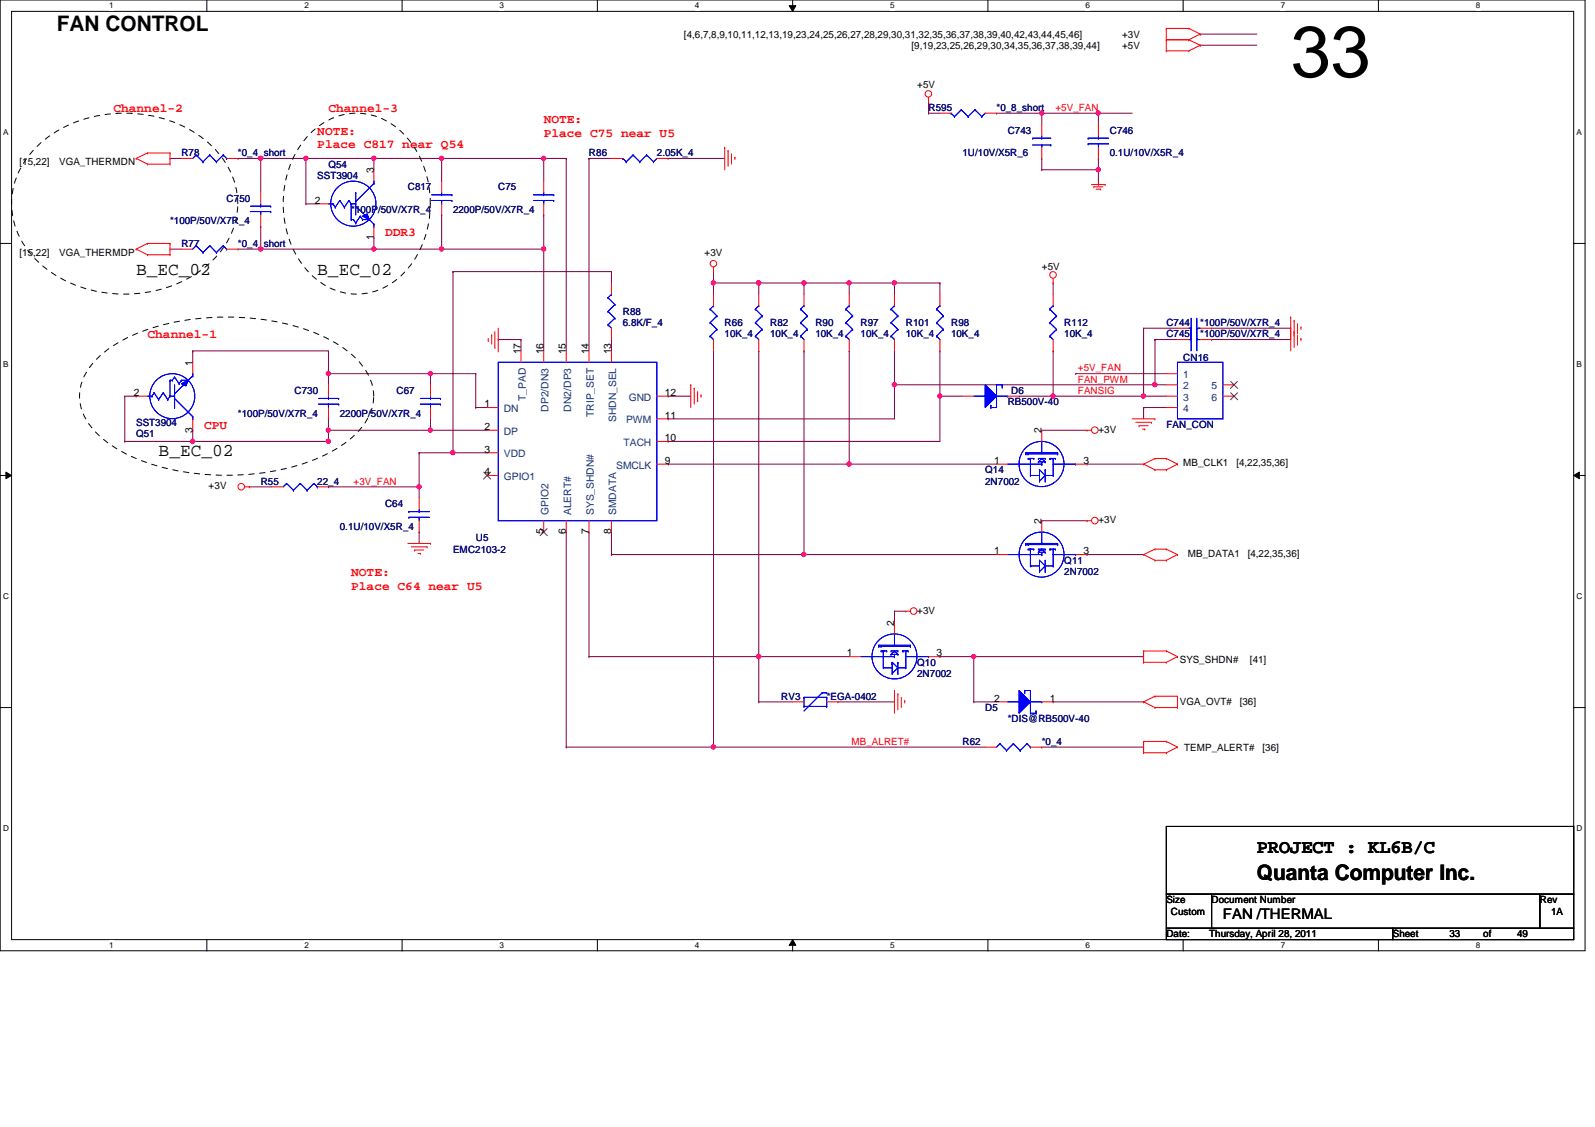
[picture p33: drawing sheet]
<svg xmlns="http://www.w3.org/2000/svg" width="297mm" height="210mm" viewBox="0 0 297 210" stroke-linecap="round" stroke-linejoin="round" font-family="sans-serif">
<defs><g id="words">
<text font-size="13.5" x="240.4" y="14.3">33</text>
<g font-size="4">
<text x="10.6" y="5.8">FAN CONTROL</text>
<text x="234.1" y="163.9">Quanta Computer Inc.</text>
</g>
<text font-size="3.6" x="234.1" y="158.9">PROJECT : KL6B/C</text>
<g font-size="3.3">
<text x="25.4" y="51.2">B_EC_02</text>
<text x="59.1" y="51.2">B_EC_02</text>
<text x="29.5" y="84.9">B_EC_02</text>
</g>
<text font-size="2.7" x="227.8" y="171.1">FAN /THERMAL</text>
<g font-size="2.3" fill="#f00">
<text x="21.1" y="20.8">Channel-2</text>
<text x="61.2" y="20.8">Channel-3</text>
<text x="101.3" y="22.9">NOTE:</text>
<text x="59.1" y="25.1">NOTE:</text>
<text x="59.1" y="27.6">Place C817 near Q54</text>
<text x="101.3" y="25.5">Place C75 near U5</text>
<text x="71.7" y="44">DDR3</text>
<text x="27.5" y="63">Channel-1</text>
<text x="38" y="79.9">CPU</text>
<text x="65.4" y="107.3">NOTE:</text>
<text x="65.4" y="109.8">Place C64 near U5</text>
</g>
<g font-size="1.9">
<text x="127.4" y="7">[4,6,7,8,9,10,11,12,13,19,23,24,25,26,27,28,29,30,31,32,35,36,37,38,39,40,42,43,44,45,46]</text>
<text x="169.8" y="9.1">[9,19,23,25,26,29,30,34,35,36,37,38,39,44]</text>
<text x="209" y="7">+3V</text>
<text x="209" y="9.1">+5V</text>
<text x="170.8" y="16.5">+5V</text>
<text x="3.6" y="30.8">[15,22]</text>
<text x="11" y="30.8">VGA_THERMDN</text>
<text x="69.6" y="32.3" transform="rotate(-90 69.6 32.3)">3</text>
<text x="58.6" y="37.9">2</text>
<text x="3.6" y="47.7">[15,22]</text>
<text x="11" y="47.7">VGA_THERMDP</text>
<text x="69.6" y="44.7" transform="rotate(-90 69.6 44.7)">1</text>
<text x="131.2" y="47.7">+3V</text>
<text x="194" y="50.2">+5V</text>
<text x="97" y="66" transform="rotate(-90 97 66)">17</text>
<text x="101.2" y="66" transform="rotate(-90 101.2 66)">16</text>
<text x="105.4" y="66" transform="rotate(-90 105.4 66)">15</text>
<text x="109.6" y="66" transform="rotate(-90 109.6 66)">14</text>
<text x="113.8" y="66" transform="rotate(-90 113.8 66)">13</text>
<text x="35.9" y="68.1" transform="rotate(-90 35.9 68.1)">1</text>
<text x="24.9" y="73.7">2</text>
<text x="90.3" y="75.9">1</text>
<text x="123.8" y="78">11</text>
<text x="123.8" y="73.7">12</text>
<text x="35.9" y="80.6" transform="rotate(-90 35.9 80.6)">3</text>
<text x="90.3" y="80.1">2</text>
<text x="123.8" y="82.2">10</text>
<text x="194" y="80.7" transform="rotate(-90 194 80.7)">2</text>
<text x="204.6" y="80.6">+3V</text>
<text x="90.3" y="84.3">3</text>
<text x="90.3" y="88.5">4</text>
<text x="123.8" y="86.4">9</text>
<text x="185.1" y="86.4">1</text>
<text x="201.8" y="86.4">3</text>
<text x="220.3" y="86.9">MB_CLK1</text>
<text x="230.2" y="86.9">[4,22,35,36]</text>
<text x="38.9" y="91.1">+3V</text>
<text x="101.2" y="99.5" transform="rotate(-90 101.2 99.5)">5</text>
<text x="105.4" y="99.5" transform="rotate(-90 105.4 99.5)">6</text>
<text x="109.6" y="99.5" transform="rotate(-90 109.6 99.5)">7</text>
<text x="113.8" y="99.5" transform="rotate(-90 113.8 99.5)">8</text>
<text x="194" y="97.6" transform="rotate(-90 194 97.6)">2</text>
<text x="204.6" y="97.4">+3V</text>
<text x="185.1" y="103.3">1</text>
<text x="201.8" y="103.3">3</text>
<text x="221.2" y="103.8">MB_DATA1</text>
<text x="232.4" y="103.8">[4,22,35,36]</text>
<text x="166.5" y="116.6" transform="rotate(-90 166.5 116.6)">2</text>
<text x="170.8" y="114.3">+3V</text>
<text x="157.7" y="122.3">1</text>
<text x="174.4" y="122.3">3</text>
<text x="219.7" y="123.6">SYS_SHDN#</text>
<text x="232.8" y="123.6">[41]</text>
<text x="185.1" y="130.7">2</text>
<text x="195.5" y="130.7">1</text>
<text x="219.7" y="131.4">VGA_OVT#</text>
<text x="230.9" y="131.4">[36]</text>
<text x="220.6" y="139.8">TEMP_ALERT#</text>
<text x="235.1" y="139.8">[36]</text>
<text x="217.2" y="168.2">Size</text>
<text x="218.1" y="170.3">Custom</text>
<text x="225.6" y="168.2">Document Number</text>
<text x="286.8" y="168.2">Rev</text>
<text x="288.9" y="170.3">1A</text>
<text x="217.2" y="174.6">Date:</text>
<text x="225.2" y="174.6">Thursday, April 28, 2011</text>
<text x="259.4" y="174.6">Sheet</text>
<text x="269.9" y="174.6">33</text>
<text x="276.2" y="174.6">of</text>
<text x="282.5" y="174.6">49</text>
</g>
<g font-size="1.9" fill="#000080">
<text x="172.9" y="20.7">R595</text>
<text x="185.6" y="20.7">*0_8_short</text>
<text x="33.8" y="29.1">R78</text>
<text x="44.3" y="29.1">*0_4_short</text>
<text x="109.7" y="29.1">R86</text>
<text x="122.3" y="29.1">2.05K_4</text>
<text x="179.2" y="29.1">1U/10V/X5R_6</text>
<text x="187.7" y="24.9">C743</text>
<text x="206.7" y="24.9">C746</text>
<text x="206.7" y="29.1">0.1U/10V/X5R_4</text>
<text x="59.1" y="33.3">SST3904</text>
<text x="61.2" y="31.2">Q54</text>
<text x="75.9" y="35.4">C817</text>
<text x="92.8" y="35.4">C75</text>
<text x="31.7" y="41.7">*100P/50V/X7R_4</text>
<text x="42.2" y="37.5">C750</text>
<text x="65.4" y="39.7">*100P/50V/X7R_4</text>
<text x="84.4" y="39.7">2200P/50V/X7R_4</text>
<text x="33.8" y="46">R77</text>
<text x="44.3" y="46">*0_4_short</text>
<text x="116" y="58.6">R88</text>
<text x="116" y="60.7">6.8K/F_4</text>
<text x="135" y="60.7">R66</text>
<text x="135" y="62.8">10K_4</text>
<text x="143.4" y="60.7">R82</text>
<text x="143.4" y="62.8">10K_4</text>
<text x="151.8" y="60.7">R90</text>
<text x="151.8" y="62.8">10K_4</text>
<text x="160.3" y="60.7">R97</text>
<text x="160.3" y="62.8">10K_4</text>
<text x="168.7" y="60.7">R101</text>
<text x="168.7" y="62.8">10K_4</text>
<text x="177.1" y="60.7">R98</text>
<text x="177.1" y="62.8">10K_4</text>
<text x="198.2" y="60.7">R112</text>
<text x="198.2" y="62.8">10K_4</text>
<text x="217.2" y="62.8">C745</text>
<text x="217.2" y="60.7">C744</text>
<text x="223.5" y="62.8">*100P/50V/X7R_4</text>
<text x="223.5" y="60.7">*100P/50V/X7R_4</text>
<text x="220.3" y="67.3">CN16</text>
<text x="44.3" y="77.6">*100P/50V/X7R_4</text>
<text x="54.9" y="73.4">C730</text>
<text x="63.3" y="77.6">2200P/50V/X7R_4</text>
<text x="73.8" y="73.4">C67</text>
<text x="187.7" y="75.5">RB500V-40</text>
<text x="188.3" y="73.4">D6</text>
<text x="25.4" y="81.4">Q51</text>
<text x="25.4" y="79.3">SST3904</text>
<text x="217.2" y="79.7">FAN_CON</text>
<text x="183.5" y="88.1">Q14</text>
<text x="48.6" y="90.3">R55</text>
<text x="59.1" y="90.3">22_4</text>
<text x="71.7" y="94.4">C64</text>
<text x="183.5" y="90.3">2N7002</text>
<text x="63.3" y="98.7">0.1U/10V/X5R_4</text>
<text x="88.6" y="100.8">U5</text>
<text x="84.4" y="102.9">EMC2103-2</text>
<text x="198.2" y="105">Q11</text>
<text x="198.2" y="107.1">2N7002</text>
<text x="170.8" y="124">Q10</text>
<text x="145.5" y="130.3">RV3</text>
<text x="154" y="130.3">*EGA-0402</text>
<text x="170.8" y="126.1">2N7002</text>
<text x="183.5" y="132.4">D5</text>
<text x="187.7" y="134.5">*DIS@RB500V-40</text>
<text x="179.2" y="138.7">R62</text>
<text x="194" y="138.7">*0_4</text>
</g>
<g font-size="1.9" fill="#f00">
<text x="196.6" y="20.7">+5V_FAN</text>
<text x="200.7" y="69.2">+5V_FAN</text>
<text x="200.7" y="71.2">FAN_PWM</text>
<text x="200.7" y="73.4">FANSIG</text>
<text x="65.8" y="90.3">+3V_FAN</text>
<text x="158.6" y="138.7">MB_ALRET#</text>
</g>
<g font-size="1.9" fill="#004080">
<text x="220.3" y="70.4">1</text>
<text x="93.8" y="76.8">DN</text>
<text x="97.9" y="74.7" transform="rotate(-90 97.9 74.7)">T_PAD</text>
<text x="102.1" y="76.7" transform="rotate(-90 102.1 76.7)">DP2/DN3</text>
<text x="106.3" y="76.7" transform="rotate(-90 106.3 76.7)">DN2/DP3</text>
<text x="110.6" y="77.7" transform="rotate(-90 110.6 77.7)">TRIP_SET</text>
<text x="117.1" y="74.6">GND</text>
<text x="220.3" y="72.5">2</text>
<text x="220.3" y="74.6">3</text>
<text x="220.3" y="76.8">4</text>
<text x="225.6" y="72.5">5</text>
<text x="225.6" y="74.6">6</text>
<text x="93.8" y="81">DP</text>
<text x="114.8" y="78.7" transform="rotate(-90 114.8 78.7)">SHDN_SEL</text>
<text x="116.1" y="83.1">TACH</text>
<text x="116.6" y="78.9">PWM</text>
<text x="93.8" y="85.2">VDD</text>
<text x="93.8" y="89.4">GPIO1</text>
<text x="114.8" y="87.3">SMCLK</text>
<text x="102.1" y="95.9" transform="rotate(-90 102.1 95.9)">GPIO2</text>
<text x="106.3" y="95.9" transform="rotate(-90 106.3 95.9)">ALERT#</text>
<text x="110.6" y="95.9" transform="rotate(-90 110.6 95.9)">SYS_SHDN#</text>
<text x="114.8" y="95.9" transform="rotate(-90 114.8 95.9)">SMDATA</text>
</g>
<g font-size="1.5">
<text x="20.3" y="1.6">1</text>
<text x="56.7" y="1.6">2</text>
<text x="93" y="1.6">3</text>
<text x="129.4" y="1.6">4</text>
<text x="165.8" y="1.6">5</text>
<text x="202.1" y="1.6">6</text>
<text x="238.5" y="1.6">7</text>
<text x="274.9" y="1.6">8</text>
<text x=".6" y="25.1">A</text>
<text x="293.6" y="25.1">A</text>
<text x=".6" y="68.3">B</text>
<text x="293.6" y="68.3">B</text>
<text x=".6" y="111.5">C</text>
<text x="293.6" y="111.5">C</text>
<text x=".6" y="154.7">D</text>
<text x="293.6" y="154.7">D</text>
<text x="20.3" y="176.6">1</text>
<text x="56.7" y="176.6">2</text>
<text x="93" y="176.6">3</text>
<text x="129.4" y="176.6">4</text>
<text x="165.8" y="176.6">5</text>
<text x="202.1" y="176.6">6</text>
<text x="238.5" y="176.6">7</text>
<text x="274.9" y="176.6">8</text>
</g>
</g></defs>
<path d="M0 0h295.2v177.1h-295.2zM2.2 2.1h290.9v172.9h-290.9z" fill="none" stroke="#000" stroke-width=".19"/>
<g fill="#fff">
<path d="M20.3 .2h.8v1.7h-.8z"/>
<path d="M20.3 175.2h.8v1.7h-.8z"/>
</g>
<path d="M38.5 0v2.1M38.5 175v2.1" fill="none" stroke="#000" stroke-width=".19"/>
<g fill="#fff">
<path d="M56.7 .2h.8v1.7h-.8z"/>
<path d="M56.7 175.2h.8v1.7h-.8z"/>
</g>
<path d="M74.9 0v2.1M74.9 175v2.1" fill="none" stroke="#000" stroke-width=".19"/>
<g fill="#fff">
<path d="M93 .2h.8v1.7h-.8z"/>
<path d="M93 175.2h.8v1.7h-.8z"/>
</g>
<path d="M111.2 0v2.1M111.2 175v2.1" fill="none" stroke="#000" stroke-width=".19"/>
<g fill="#fff">
<path d="M129.4 .2h.8v1.7h-.8z"/>
<path d="M129.4 175.2h.8v1.7h-.8z"/>
</g>
<path d="M147 1.1h1.2l-.6 1zM147.6 0v2.1M147.6 175l.6 1.1h-1.2zM147.6 175v2.1" fill="none" stroke="#000" stroke-width=".19"/>
<path d="M147 1.1h1.2l-.6 1zM147.6 175l.6 1.1h-1.2z" fill="#000"/>
<g fill="#fff">
<path d="M165.8 .2h.8v1.7h-.8z"/>
<path d="M165.8 175.2h.8v1.7h-.8z"/>
</g>
<path d="M184 0v2.1M184 175v2.1" fill="none" stroke="#000" stroke-width=".19"/>
<g fill="#fff">
<path d="M202.1 .2h.8v1.7h-.8z"/>
<path d="M202.1 175.2h.8v1.7h-.8z"/>
</g>
<path d="M220.3 0v2.1M220.3 175v2.1" fill="none" stroke="#000" stroke-width=".19"/>
<g fill="#fff">
<path d="M238.5 .2h.8v1.7h-.8z"/>
<path d="M238.5 175.2h.8v1.7h-.8z"/>
</g>
<path d="M256.7 0v2.1M256.7 175v2.1" fill="none" stroke="#000" stroke-width=".19"/>
<g fill="#fff">
<path d="M274.9 .2h.8v1.7h-.8z"/>
<path d="M274.9 175.2h.8v1.7h-.8z"/>
<path d="M.6 23.7h1v1.7h-1z"/>
<path d="M293.6 23.7h1v1.7h-1z"/>
<path d="M.6 66.9h1v1.7h-1z"/>
<path d="M293.6 66.9h1v1.7h-1z"/>
</g>
<path d="M0 45.3h2.2M293.1 45.3h2.1" fill="none" stroke="#000" stroke-width=".19"/>
<g fill="#fff">
<path d="M.6 110.2h1v1.6h-1z"/>
<path d="M293.6 110.2h1.1v1.6h-1.1z"/>
</g>
<path d="M0 88.6h2.2M1.1 87.9l1.1 .7-1.1 .6zM293.1 88.6l1-.7v1.3zM293.1 88.6h2.1" fill="none" stroke="#000" stroke-width=".19"/>
<path d="M1.1 87.9l1.1 .7-1.1 .6zM293.1 88.6l1-.7v1.3z" fill="#000"/>
<g fill="#fff">
<path d="M.6 153.4h1v1.7h-1z"/>
<path d="M293.6 153.4h1.1v1.7h-1.1z"/>
</g>
<path d="M0 131.8h2.2M293.1 131.8h2.1" fill="none" stroke="#000" stroke-width=".19"/>
<path d="M223.5 6.3h.1M223.5 8.4h.1M223.5 6.3h10.6M223.5 8.4h10.6M109.7 29.5h.1M109.7 29.5v35.9M181.4 122.3h.1M181.4 122.3h31.6" fill="none" stroke="#800040" stroke-width=".19"/>
<circle cx="181.3" cy="122.3" r=".4" fill="#f0f"/>
<circle cx="181.3" cy="122.3" r=".4" fill="none" stroke="#f0f" stroke-width=".19"/>
<path d="M82.3 29.5h.1M82.3 29.5v4.2M82.3 40h.1M82.3 40v6.4M61.2 78h.1M61.2 78v2.1M194 139.1h.1M194 139.1h19" fill="none" stroke="#800040" stroke-width=".19"/>
<circle cx="82.2" cy="46.4" r=".4" fill="#f0f"/>
<circle cx="82.2" cy="46.4" r=".4" fill="none" stroke="#f0f" stroke-width=".19"/>
<path d="M149.7 103.3h.1M149.7 103.3h35.9" fill="none" stroke="#800040" stroke-width=".19"/>
<circle cx="149.7" cy="103.3" r=".4" fill="#f0f"/>
<circle cx="149.7" cy="103.3" r=".4" fill="none" stroke="#f0f" stroke-width=".19"/>
<path d="M158.2 86.4h.1M158.2 86.4h27.4" fill="none" stroke="#800040" stroke-width=".19"/>
<circle cx="158.1" cy="86.4" r=".4" fill="#f0f"/>
<circle cx="158.1" cy="86.4" r=".4" fill="none" stroke="#f0f" stroke-width=".19"/>
<path d="M48.6 29.5h.1M48.6 29.5v6.4M57 29.5h.1M57 29.5h12.6M48.6 46.4h.1M48.6 46.4h21" fill="none" stroke="#800040" stroke-width=".19"/>
<circle cx="48.5" cy="29.5" r=".4" fill="#f0f"/>
<circle cx="48.5" cy="29.5" r=".4" fill="none" stroke="#f0f" stroke-width=".19"/>
<path d="M101.3 29.5h.1M101.3 29.5h4.1" fill="none" stroke="#800040" stroke-width=".19"/>
<circle cx="101.2" cy="29.5" r=".4" fill="#f0f"/>
<circle cx="101.2" cy="29.5" r=".4" fill="none" stroke="#f0f" stroke-width=".19"/>
<path d="M82.3 29.5h.1M82.3 29.5h19M82.3 46.4h.1M82.3 46.4h19" fill="none" stroke="#800040" stroke-width=".19"/>
<circle cx="82.2" cy="29.5" r=".4" fill="#f0f"/>
<circle cx="82.2" cy="29.5" r=".4" fill="none" stroke="#f0f" stroke-width=".19"/>
<path d="M48.6 42.2h.1M48.6 42.2v4.2" fill="none" stroke="#800040" stroke-width=".19"/>
<circle cx="48.5" cy="46.4" r=".4" fill="#f0f"/>
<circle cx="48.5" cy="46.4" r=".4" fill="none" stroke="#f0f" stroke-width=".19"/>
<path d="M69.6 29.5h.1M69.6 29.5v2.1M69.6 44.3h.1M69.6 44.3v2.1M141.3 52.7h.1M141.3 52.7h8.4" fill="none" stroke="#800040" stroke-width=".19"/>
<circle cx="149.7" cy="52.7" r=".4" fill="#f0f"/>
<circle cx="149.7" cy="52.7" r=".4" fill="none" stroke="#f0f" stroke-width=".19"/>
<circle cx="141.3" cy="52.7" r=".4" fill="#f0f"/>
<circle cx="141.3" cy="52.7" r=".4" fill="none" stroke="#f0f" stroke-width=".19"/>
<path d="M149.7 52.7h.1M149.7 52.7v2.1M196.1 52.7h.1M196.1 52.7v2.1M80.2 69.6h.1M80.2 69.6h8.4M88.6 69.6h.1M88.6 69.6v6.3M78.1 90.7h.1M78.1 90.7v2.1" fill="none" stroke="#800040" stroke-width=".19"/>
<circle cx="78" cy="90.7" r=".4" fill="#f0f"/>
<circle cx="78" cy="90.7" r=".4" fill="none" stroke="#f0f" stroke-width=".19"/>
<g fill="none" stroke="#800040" stroke-width=".19">
<path d="M113.9 50.6h.1M113.9 50.6v2.1M61.2 69.6h.1M61.2 69.6h19M88.6 75.9h.1M88.6 75.9h2.1M113.9 63.2h.1M113.9 63.2v2.2M158.2 65.4h.1M158.2 65.4v21M109.7 99.1h.1M109.7 99.1v23.2"/>
<path d="M124.4 82.2h.1M124.4 82.2h50.6M141.3 122.3h.1M141.3 122.3h16.9"/>
</g>
<circle cx="80.2" cy="69.6" r=".4" fill="#f0f"/>
<circle cx="80.2" cy="69.6" r=".4" fill="none" stroke="#f0f" stroke-width=".19"/>
<circle cx="61.1" cy="69.6" r=".4" fill="#f0f"/>
<circle cx="61.1" cy="69.6" r=".4" fill="none" stroke="#f0f" stroke-width=".19"/>
<path d="M204.6 21.1h.1M204.6 21.1h6.3M166.6 52.7h.1M166.6 52.7v2.1" fill="none" stroke="#800040" stroke-width=".19"/>
<circle cx="204.5" cy="21.1" r=".4" fill="#f0f"/>
<circle cx="204.5" cy="21.1" r=".4" fill="none" stroke="#f0f" stroke-width=".19"/>
<path d="M101.3 46.4h.1M101.3 46.4v19M61.2 69.6h.1M61.2 69.6v2.1" fill="none" stroke="#800040" stroke-width=".19"/>
<circle cx="101.2" cy="46.4" r=".4" fill="#f0f"/>
<circle cx="101.2" cy="46.4" r=".4" fill="none" stroke="#f0f" stroke-width=".19"/>
<g fill="none" stroke="#800040" stroke-width=".19">
<path d="M69.6 29.5h.1M69.6 29.5h12.7M105.4 29.5h.1M105.4 29.5v35.9M109.7 29.5h.1M109.7 29.5h4.2M84.4 50.6h.1M84.4 50.6h29.5M132.9 52.7h.1M132.9 52.7v2.1M149.7 52.7h.1M149.7 52.7h8.5"/>
<path d="M158.2 52.7h.1M158.2 52.7v2.1M166.6 52.7h.1M166.6 52.7h8.4M175 52.7h.1M175 52.7v2.1M124.4 78h.1M124.4 73.8h.1M124.4 78h42.2M124.4 73.8h4.2M132.9 65.4h.1M132.9 65.4v73.7"/>
<path d="M175 65.4h.1M175 73.8h.1M175 65.4v16.8M124.4 86.4h.1M124.4 86.4h33.8"/>
</g>
<circle cx="69.6" cy="29.5" r=".4" fill="#f0f"/>
<circle cx="69.6" cy="29.5" r=".4" fill="none" stroke="#f0f" stroke-width=".19"/>
<path d="M172.9 19h.1M172.9 19v2.1M101.3 40h.1M101.3 40v6.4M141.3 65.4h.1M141.3 65.4v56.9M166.6 71.7h.1M166.6 71.7v6.3M46.4 90.7h.1M46.4 90.7h4.2" fill="none" stroke="#800040" stroke-width=".19"/>
<circle cx="166.6" cy="71.6" r=".4" fill="#f0f"/>
<circle cx="166.6" cy="71.6" r=".4" fill="none" stroke="#f0f" stroke-width=".19"/>
<path d="M101.3 29.5h.1M101.3 29.5v4.2M80.2 69.6h.1M80.2 69.6v2.1M78.1 99.1h.1M78.1 99.1v2.1M105.4 99.1h.1M105.4 99.1v40M132.9 139.1h.1M132.9 139.1h50.6" fill="none" stroke="#800040" stroke-width=".19"/>
<circle cx="132.9" cy="139.1" r=".4" fill="#f0f"/>
<circle cx="132.9" cy="139.1" r=".4" fill="none" stroke="#f0f" stroke-width=".19"/>
<path d="M84.4 50.6h.1M84.4 50.6v33.7M84.4 84.3h.1M84.4 84.3h6.3" fill="none" stroke="#800040" stroke-width=".19"/>
<circle cx="84.3" cy="84.3" r=".4" fill="#f0f"/>
<circle cx="84.3" cy="84.3" r=".4" fill="none" stroke="#f0f" stroke-width=".19"/>
<path d="M213 73.8h.1M213 73.8h4.2" fill="none" stroke="#800040" stroke-width=".19"/>
<circle cx="213" cy="73.8" r=".4" fill="#f0f"/>
<circle cx="213" cy="73.8" r=".4" fill="none" stroke="#f0f" stroke-width=".19"/>
<path d="M109.7 122.3h.1M109.7 122.3h31.6" fill="none" stroke="#800040" stroke-width=".19"/>
<circle cx="141.3" cy="122.3" r=".4" fill="#f0f"/>
<circle cx="141.3" cy="122.3" r=".4" fill="none" stroke="#f0f" stroke-width=".19"/>
<path d="M132.9 52.7h.1M132.9 52.7h8.4" fill="none" stroke="#800040" stroke-width=".19"/>
<circle cx="141.3" cy="52.7" r=".4" fill="#f0f"/>
<circle cx="141.3" cy="52.7" r=".4" fill="none" stroke="#f0f" stroke-width=".19"/>
<circle cx="132.9" cy="52.7" r=".4" fill="#f0f"/>
<circle cx="132.9" cy="52.7" r=".4" fill="none" stroke="#f0f" stroke-width=".19"/>
<path d="M141.3 52.7h.1M141.3 52.7v2.1M175 73.8h.1M175 73.8h4.2" fill="none" stroke="#800040" stroke-width=".19"/>
<circle cx="175" cy="73.8" r=".4" fill="#f0f"/>
<circle cx="175" cy="73.8" r=".4" fill="none" stroke="#f0f" stroke-width=".19"/>
<path d="M80.2 78h.1M80.2 78v2.1h-19M61.2 80.1h.1" fill="none" stroke="#800040" stroke-width=".19"/>
<circle cx="61.1" cy="80.1" r=".4" fill="#f0f"/>
<circle cx="61.1" cy="80.1" r=".4" fill="none" stroke="#f0f" stroke-width=".19"/>
<path d="M124.4 29.5h.1M124.4 29.5h10.6M132.9 50.6h.1M132.9 50.6v2.1M149.7 65.4h.1M149.7 65.4v37.9M78.1 84.3h.1M78.1 84.3h6.3M78.1 84.3v6.4M80.2 80.1h.1M80.2 80.1h10.5" fill="none" stroke="#800040" stroke-width=".19"/>
<circle cx="80.2" cy="80.1" r=".4" fill="#f0f"/>
<circle cx="80.2" cy="80.1" r=".4" fill="none" stroke="#f0f" stroke-width=".19"/>
<path d="M158.2 52.7h.1M158.2 52.7h8.4" fill="none" stroke="#800040" stroke-width=".19"/>
<circle cx="166.6" cy="52.7" r=".4" fill="#f0f"/>
<circle cx="166.6" cy="52.7" r=".4" fill="none" stroke="#f0f" stroke-width=".19"/>
<circle cx="158.1" cy="52.7" r=".4" fill="#f0f"/>
<circle cx="158.1" cy="52.7" r=".4" fill="none" stroke="#f0f" stroke-width=".19"/>
<path d="M69.6 46.4h.1M69.6 46.4h12.7" fill="none" stroke="#800040" stroke-width=".19"/>
<circle cx="69.6" cy="46.4" r=".4" fill="#f0f"/>
<circle cx="69.6" cy="46.4" r=".4" fill="none" stroke="#f0f" stroke-width=".19"/>
<path d="M194 29.5h.1M194 31.6h.1M194 29.5v2.1M194 31.6h10.6M204.6 31.6h.1M204.6 31.6v2.1" fill="none" stroke="#800040" stroke-width=".19"/>
<circle cx="204.5" cy="31.6" r=".4" fill="#f0f"/>
<circle cx="204.5" cy="31.6" r=".4" fill="none" stroke="#f0f" stroke-width=".19"/>
<path d="M194 21.1h.1M194 21.1v2.1M194 21.1h10.6M204.6 21.1h.1M204.6 21.1v2.1" fill="none" stroke="#800040" stroke-width=".19"/>
<circle cx="194" cy="21.1" r=".4" fill="#f0f"/>
<circle cx="194" cy="21.1" r=".4" fill="none" stroke="#f0f" stroke-width=".19"/>
<g fill="none" stroke="#800040" stroke-width=".19">
<path d="M57 29.5h.1M57 29.5v8.5M204.6 29.5h.1M204.6 29.5v2.1M166.6 71.7h.1M166.6 65.4h.1M166.6 71.7h48.5M166.6 65.4v6.3M189.8 73.8h.1M196.1 65.4h.1M196.1 65.4v8.4h-6.3M200.3 69.6h.1"/>
<path d="M200.3 69.6h16.9M213 75.9h.1M213 75.9h4.2M213 75.9v2.1M61.2 90.7h.1M61.2 90.7h16.9M194 97h.1M194 80.1h.1M194 97h8.4M194 80.1h8.4M202.4 86.4h.1M202.4 86.4h10.6"/>
<path d="M166.6 113.8h.1M166.6 113.8v2.2M166.6 113.8h2.1M202.4 103.3h.1M202.4 103.3h10.6M175 122.3h.1M175 122.3h6.4M181.4 130.7h.1M181.4 122.3h.1M181.4 130.7h4.2M181.4 122.3v8.4M196.1 130.7h.1"/>
<path d="M196.1 130.7h16.9"/>
</g>
<circle cx="57" cy="29.5" r=".4" fill="#f0f"/>
<circle cx="57" cy="29.5" r=".4" fill="none" stroke="#f0f" stroke-width=".19"/>
<g fill="none" stroke="#800040" stroke-width=".19">
<path d="M57 38h.1M57 38h2.1M172.9 21.1h.1M172.9 21.1h2.1M185.6 21.1h.1M185.6 21.1h8.4M92.8 63.2h.1M92.8 63.2h4.2M97 63.2h.1M97 63.2v2.2M141.3 122.3h.1M141.3 122.3v8.4"/>
<path d="M156 130.7h.1M156 130.7h10.6"/>
</g>
<circle cx="141.3" cy="122.3" r=".4" fill="#f0f"/>
<circle cx="141.3" cy="122.3" r=".4" fill="none" stroke="#f0f" stroke-width=".19"/>
<path d="M215.1 63.2h.1M215.1 63.2h4.2M215.1 63.2v8.5M113.9 99.1h.1M113.9 99.1v4.2M113.9 103.3h.1M113.9 103.3h35.8M105.4 139.1h.1M105.4 139.1h27.5M141.3 130.7h.1M141.3 130.7h6.3" fill="none" stroke="#800040" stroke-width=".19"/>
<circle cx="215.1" cy="71.6" r=".4" fill="#f0f"/>
<circle cx="215.1" cy="71.6" r=".4" fill="none" stroke="#f0f" stroke-width=".19"/>
<path d="M196.1 73.8h.1M213 61.1h.1M213 61.1h6.3M213 61.1v12.7h-16.9" fill="none" stroke="#800040" stroke-width=".19"/>
<circle cx="196.1" cy="73.8" r=".4" fill="#f0f"/>
<circle cx="196.1" cy="73.8" r=".4" fill="none" stroke="#f0f" stroke-width=".19"/>
<path d="M23.2 73.8h.1M23.2 73.8v8.4M215.1 71.7h.1M215.1 71.7h2.1M225.6 61.1h.1M225.6 63.2h.1M225.6 61.1h14.8M225.6 63.2h14.8M35.9 80.1h.1M35.9 82.2h.1M35.9 80.1v2.1M35.9 82.2h25.3" fill="none" stroke="#800040" stroke-width=".19"/>
<circle cx="61.1" cy="82.2" r=".4" fill="#f0f"/>
<circle cx="61.1" cy="82.2" r=".4" fill="none" stroke="#f0f" stroke-width=".19"/>
<circle cx="35.9" cy="82.2" r=".4" fill="#f0f"/>
<circle cx="35.9" cy="82.2" r=".4" fill="none" stroke="#f0f" stroke-width=".19"/>
<g fill="none" stroke="#800040" stroke-width=".19">
<path d="M31.7 29.5h.1M31.7 29.5h2.1M44.3 29.5h.1M44.3 29.5h12.7M48.6 29.5h.1M31.7 46.4h.1M31.7 46.4h2.1M44.3 46.4h.1M44.3 46.4h4.3M23.2 73.8h2.2M25.4 73.8h.1M35.9 65.4h.1"/>
<path d="M35.9 65.4v2.1M35.9 65.4h25.3v4.2M61.2 69.6h.1M23.2 82.2h.1M23.2 82.2h12.7M61.2 80.1h.1M61.2 80.1v2.1"/>
</g>
<g fill="none" stroke="#f00" stroke-width=".19">
<path d="M172.9 19h.1M172.9 18.1v.9M217.2 7.4h.1M217.2 5.3h.1M217.2 9.5h.1M217.2 5.3h4.2M217.2 7.4h4.2M217.2 5.3v4.2M217.2 9.5h4.2M221.4 5.3h.1M221.4 7.4h.1M221.4 9.5h.1"/>
<path d="M221.4 5.3l2.1 1M221.4 7.4l2.1 1M223.5 6.3h.1M223.5 8.4h.1M223.5 6.3l-2.1 1.1M223.5 8.4l-2.1 1.1M25.4 29.5h.1M25.4 29.5l2.1 1.1M27.5 30.6h.1M27.5 28.5h.1M27.5 30.6h4.2M27.5 28.5l-2.1 1"/>
<path d="M27.5 28.5h4.2M31.7 28.5h.1M31.7 30.6h.1M31.7 28.5v2.1M135 27.4h.1M135 27.4v4.2M135.6 28.1h.1M135.6 28.1v2.9M136.2 30.4h.1M136.2 28.7v1.7M136.9 29.3h.1M136.9 29.3v.4"/>
<path d="M203.3 34.4h2.5M203.7 34.8h.1M203.7 34.8h1.7M204.1 35.2h.9M204.6 34.4h.1M204.6 33.7v.7M205 35.2h.1M205.8 34.4h.1M25.4 46.4h.1M25.4 46.4l2.1 1.1M27.5 47.5h.1M27.5 45.3h.1"/>
<path d="M27.5 47.5h4.2M27.5 45.3l-2.1 1.1M27.5 45.3h4.2M31.7 45.3h.1M31.7 47.5h.1M31.7 45.3v2.2M132.9 50.6h.1M132.9 49.7v.9M175 54.8v2.1M196.1 52.7h.1M196.1 51.9v.8M240.4 59.1h.1"/>
<path d="M240.4 59.1v6.3M241 59.7h.1M241 59.7v5M90.7 75.9h2.1M90.9 63.5h.1M90.9 63v.5M91.6 62.4h.1M91.6 62.4v1.7M92.2 64.7h.1M92.2 61.8v2.9M92.8 65.4h.1M92.8 61.1v4.3"/>
<path d="M97 65.4v2.1M101.3 65.4v2.1M105.4 65.4v2.1M109.7 65.4v2.1M113.9 65.4v2.1M122.3 78h2.1M122.3 73.8h2.1M128.6 71.7h.1M128.6 71.7v4.2M129.3 72.3h.1M129.3 72.3v3M129.9 74.6h.1"/>
<path d="M129.9 72.9v1.7M130.6 73.6h.1M130.6 73.6v.4M175 63.2v2.2M210.9 78h4.2M211.5 78.7h3M212.1 79.3h.1M212.1 79.3h1.7M212.8 79.9h.4M213.2 79.9h.1M214.5 78.7h.1M215.1 78h.1"/>
<path d="M240.4 61.1h.1M241 61.8h.1M241.6 62h.1M241.6 64.1h.1M241.6 60.3v1.7M241.6 62.4v1.7M242.3 60.9h.1M242.3 63h.1M242.3 60.9v.4M242.3 63v.5M45.6 90.7h.8M46.4 90.7h.1"/>
<path d="M90.7 80.1h2.1M90.7 84.3h2.1M90.7 88.6h2.1M101.3 97v2.1M105.4 97v2.1M109.7 97v2.1M113.9 97v2.1M122.3 86.4h2.1M122.3 82.2h2.1M202.4 80.1h.1M202.4 97h.1M202.4 80.1h.9"/>
<path d="M202.4 97h.9M213 86.4h.1M213 86.4l2.1 1.1M215.1 85.4h.1M215.1 87.5h.1M215.1 85.4l-2.1 1M215.1 85.4h2.1M215.1 87.5h2.1M217.2 85.4h.1M217.2 87.5h.1M217.2 85.4l2.1 1M219.3 86.4h.1"/>
<path d="M219.3 86.4l-2.1 1.1M75.9 101.2h4.3M76.6 101.9h2.9M77.2 102.4h.1M77.2 102.4h1.7M77.8 103.1h.5M78.3 103.1h.1M79.5 101.9h.1M80.2 101.2h.1M168.7 113.8h.1M168.7 113.8h.8M213 103.3h.1"/>
<path d="M213 103.3l2.1 1.1M215.1 102.3h.1M215.1 104.4h.1M215.1 102.3l-2.1 1M215.1 102.3h2.1M215.1 104.4h2.1M217.2 102.3h.1M217.2 104.4h.1M217.2 102.3l2.1 1M219.3 103.3h.1M219.3 103.3l-2.1 1.1M166.6 128.6h.1"/>
<path d="M166.6 128.6v4.2M167.2 129.2h.1M167.2 129.2v3M167.8 131.6h.1M167.8 129.9v1.7M168.5 130.5h.1M168.5 130.5v.4M213 121.2h.1M213 123.4h.1M213 138.1h.1M213 130.7h.1M213 123.4h4.2"/>
<path d="M213 121.2h4.2M213 121.2v2.2M213 138.1v2.1M213 138.1h4.2M213 130.7l2.1 1.1M215.1 129.7h.1M215.1 131.8h.1M215.1 129.7l-2.1 1M215.1 129.7h4.2M215.1 131.8h4.2M217.2 123.4h.1M217.2 121.2h.1"/>
<path d="M217.2 138.1h.1M217.2 121.2l2.1 1.1M217.2 138.1l2.1 1M219.3 122.3h.1M219.3 139.1h.1M219.3 129.7h.1M219.3 131.8h.1M219.3 122.3l-2.1 1.1M219.3 139.1l-2.1 1.1M219.3 129.7v2.1M213 140.2h.1M213 140.2h4.2"/>
<path d="M217.2 140.2h.1"/>
<circle cx="172.9" cy="17.5" r=".61"/>
<circle cx="132.9" cy="49.1" r=".61"/>
<circle cx="196.1" cy="51.2" r=".62"/>
<circle cx="44.9" cy="90.6" r=".62"/>
<circle cx="203.9" cy="80.1" r=".62"/>
<circle cx="203.9" cy="97" r=".62"/>
<circle cx="170.2" cy="113.8" r=".62"/>
</g>
<path d="M217.2 153.9h75.9v12.6h-75.9zM217.2 166.5h8.4v6.4h-8.4zM217.2 172.9h42.2v2.1h-42.2zM225.6 166.5h61.2v6.4h-61.2zM259.4 172.9h33.7v2.1h-33.7zM286.8 166.5h6.3v6.4h-6.3z" fill="none" stroke="#000" stroke-width=".19"/>
<path d="M7.1 27.1a24.7 24.7 0 0 1 25.1-4.4 18.5 18.5 0 0 1 11.3 10.7 14.6 14.6 0 0 1-5.4 16.4 24.9 24.9 0 0 1-29.8 0 14.6 14.6 0 0 1-4.8-17.8 16.5 16.5 0 0 1 3.6-4.9zM57.7 24.9a11.9 11.9 0 0 1 18.4 1.1 19.5 19.5 0 0 1-1 24.9 11.9 11.9 0 0 1-18.4-1.1 19.6 19.6 0 0 1 1-24.9zM18.2 66.7a27.7 27.7 0 0 1 12.8-6.4 47.9 47.9 0 0 1 28.1 1.9 18.1 18.1 0 0 1 9.6 7.9 8.7 8.7 0 0 1-1.5 9.7 24.4 24.4 0 0 1-11.8 6.9 47.6 47.6 0 0 1-30.1-1.3 18.1 18.1 0 0 1-9.6-7.9 8.7 8.7 0 0 1 1.5-9.7z" fill="none" stroke="#000" stroke-width=".19" stroke-dasharray="1 1 1 1 1 1 1 1"/>
<g fill="none" stroke="#00f" stroke-width=".19">
<path d="M174.4 57.6h.1M174.4 57.6l1.3 1.2M175 56.9h.1M175 56.9l-.6 .7M175.7 58.8h.1M175.7 58.8l-1.3 1.3M92.8 67.5h29.5v29.5h-29.5zM174.4 62.6h.1M174.4 60.1h.1M174.4 62.6l.6 .6M174.4 60.1l1.3 1.2M175.7 61.3h.1"/>
<path d="M175.7 61.3l-1.3 1.3"/>
</g>
<path d="M90.1 87.9l1.3 1.3M91.4 87.9l-1.4 1.3M100.6 98.5l1.3 1.3M101.9 98.5l-1.3 1.3" fill="none" stroke="#804000" stroke-width=".19"/>
<path d="M183.5 71.7l2.1 2.1-2.1 2.1z" fill="#00f"/>
<g fill="none" stroke="#00f" stroke-width=".19">
<path d="M181.4 73.8h2.1M183.5 71.7l2.1 2.1-2.1 2.1zM183.5 73.8h.1M184.5 75.9h.1M184.5 75.5h.1M184.5 75.5v.4M185.6 71.7h.1M185.6 71.7v4.2h-1.1M185.6 73.8h2.1M185.6 71.7h1M186.6 71.7h.1M186.6 72.1h.1"/>
<path d="M186.6 71.7v.4M187.7 73.8h.1"/>
</g>
<path d="M183.5 71.7l2.1 2.1-2.1 2.1z" fill="#00f"/>
<g fill="none" stroke="#00f" stroke-width=".19">
<path d="M181.4 73.8h2.1M183.5 71.7l2.1 2.1-2.1 2.1zM183.5 73.8h.1M184.5 75.9h.1M184.5 75.5h.1M184.5 75.5v.4M185.6 71.7h.1M185.6 71.7v4.2h-1.1M185.6 73.8h2.1M185.6 71.7h1M186.6 71.7h.1M186.6 72.1h.1"/>
<path d="M186.6 71.7v.4M187.7 73.8h.1"/>
</g>
<path d="M179.2 73.8h2.2M187.7 73.8h2.1" fill="none" stroke="#f00" stroke-width=".19"/>
<path d="M189.8 128.6l2.1 2.1-2.1 2.1z" fill="#00f"/>
<g fill="none" stroke="#00f" stroke-width=".19">
<path d="M187.7 130.7h2.1M189.8 128.6l2.1 2.1-2.1 2.1zM189.8 130.7h.1M190.8 128.6h.1M190.8 129h.1M190.8 128.6h1.1v4.2M190.8 128.6v.4M191.9 132.8h.1M191.9 130.7h2.1M191.9 132.8h1.1M193 132.8h.1M193 132.4h.1"/>
<path d="M193 132.4v.4M194 130.7h.1"/>
</g>
<path d="M189.8 128.6l2.1 2.1-2.1 2.1z" fill="#00f"/>
<g fill="none" stroke="#00f" stroke-width=".19">
<path d="M116 29.5h.1M116 29.5l.6 .6M116.6 30.1h.1M117.9 28.9h.1M117.9 28.9l1.3 1.2M117.9 28.9l-1.3 1.2M119.2 30.1h.1M120.4 28.9h.1M120.4 28.9l1.3 1.2M120.4 28.9l-1.2 1.2M121.7 30.1h.1M122.3 29.5l-.6 .6"/>
<path d="M177.1 21.1h.1M177.1 21.1l.7 .6M177.8 21.7h.1M179 20.4h.1M179 20.4l1.3 1.3M179 20.4l-1.2 1.3M180.3 21.7h.1M181.6 20.4h.1M181.6 20.4l1.2 1.3M181.6 20.4l-1.3 1.3M182.8 21.7h.1M183.5 21.1l-.7 .6"/>
<path d="M132.2 57.6h.1M132.2 57.6l1.3 1.2M132.9 56.9h.1M132.9 56.9l-.7 .7M133.5 58.8h.1M133.5 58.8l-1.3 1.3M195.5 57.6h.1M195.5 57.6l1.3 1.2M196.1 56.9h.1M196.1 56.9l-.6 .7M196.8 58.8h.1M196.8 58.8l-1.3 1.3"/>
<path d="M132.2 62.6h.1M132.2 60.1h.1M132.2 62.6l.7 .6M132.2 60.1l1.3 1.2M133.5 61.3h.1M133.5 61.3l-1.3 1.3M195.5 62.6h.1M195.5 60.1h.1M195.5 62.6l.6 .6M195.5 60.1l1.3 1.2M196.8 61.3h.1M196.8 61.3l-1.3 1.3"/>
<path d="M221.4 63.2h.4M221.8 63.2h.1M221.8 65.2h.1M221.8 61.3v3.9M222.9 65.2h.1M222.9 63.2h.1M222.9 63.2h.6M222.9 61.3v3.9M53.4 90h.1M53.4 90l-.7 .7M53.4 90l1.2 1.3M54.6 91.3h.1"/>
<path d="M55.9 90h.1M55.9 90l-1.3 1.3M55.9 90l1.3 1.3M57.2 91.3h.1M58.5 90h.1M58.5 90l-1.3 1.3M58.5 90l.6 .7M59.1 90.7h.1M187.7 130.7h2.1M189.8 128.6l2.1 2.1-2.1 2.1zM189.8 130.7h.1M190.8 128.6h.1"/>
<path d="M190.8 129h.1M190.8 128.6h1.1v4.2M190.8 128.6v.4M191.9 132.8h.1M191.9 130.7h2.1M191.9 132.8h1.1M193 132.8h.1M193 132.4h.1M193 132.4v.4M194 130.7h.1"/>
</g>
<g fill="none" stroke="#f00" stroke-width=".19">
<path d="M113.9 29.5h2.1M122.3 29.5h2.1M175 21.1h2.1M183.5 21.1h2.1M132.9 54.8v2.1M196.1 54.8v2.1M132.9 63.2v2.2M196.1 63.2v2.2M219.3 63.2h2.1M223.5 63.2h2.1M50.6 90.7h2.1M59.1 90.7h2.1"/>
<path d="M185.6 130.7h2.1M194 130.7h2.1"/>
</g>
<path d="M67.5 40.3l.9-.5 .4 1.1z" fill="#00f"/>
<g fill="none" stroke="#00f" stroke-width=".19">
<path d="M61.2 38h.8M62 38h.1M62 38l.4 .6M62.4 38.6h.1M63.3 37.3h.1M63.3 37.3l-.9 1.3M63.3 37.3l.8 1.3M64.1 38.6h.1M65 37.3h.1M65 37.3l-.9 1.3M65 37.3l.4 .7M65.4 38h.1"/>
<path d="M65.4 38h.8M65.4 38v2.9M66.2 38h.1M66.2 35.9h.1M66.2 35.9v4.1M66.2 38.4l1.7 1.6M69.6 34.2h.1M69.6 33.7h.1M69.6 33.7v.5M69.6 34.2l-3.4 3.3M65.4 40.9h.1M65.4 40.9h.4"/>
<path d="M65.8 40.9h.1M65.8 40.9l.4 .6M66.2 41.5h.1M67.1 40.3h.1M67.1 40.3l-.9 1.2M67.1 40.3l.4 .6M67.5 40.3l.9-.5 .4 1.1zM67.5 40.9h.1M67.5 40.9h1.3M67.9 40h.1M68.8 40.9h.1M68.8 40.9l.8 .8"/>
<path d="M69.6 42.2h.1M69.6 41.7h.1M69.6 41.7v.5"/>
<circle cx="65.8" cy="37.9" r="4.2"/>
</g>
<path d="M67.5 40.3l.9-.5 .4 1.1z" fill="#00f"/>
<g fill="none" stroke="#00f" stroke-width=".19">
<path d="M36.5 28.9h.1M36.5 28.9l-.6 .6M36.5 28.9l1.3 1.2M37.8 30.1h.1M39.1 28.9h.1M39.1 28.9l-1.3 1.2M39.1 28.9l1.2 1.2M40.3 30.1h.1M41.6 28.9h.1M41.6 28.9l-1.3 1.2M41.6 28.9l.6 .6M42.2 29.5h.1"/>
<path d="M61.2 38h.8M62 38h.1M62 38l.4 .6M62.4 38.6h.1M63.3 37.3h.1M63.3 37.3l-.9 1.3M63.3 37.3l.8 1.3M64.1 38.6h.1M65 37.3h.1M65 37.3l-.9 1.3M65 37.3l.4 .7M65.4 38h.1"/>
<path d="M65.4 38h.8M65.4 38v2.9M66.2 38h.1M66.2 35.9h.1M66.2 35.9v4.1M66.2 38.4l1.7 1.6M69.6 34.2h.1M69.6 33.7h.1M69.6 33.7v.5M69.6 34.2l-3.4 3.3M36.5 45.8h.1M36.5 45.8l-.6 .6"/>
<path d="M36.5 45.8l1.3 1.2M37.8 47h.1M39.1 45.8h.1M39.1 45.8l-1.3 1.2M39.1 45.8l1.2 1.2M40.3 47h.1M41.6 45.8h.1M41.6 45.8l-1.3 1.2M41.6 45.8l.6 .6M42.2 46.4h.1M65.4 40.9h.1M65.4 40.9h.4"/>
<path d="M65.8 40.9h.1M65.8 40.9l.4 .6M66.2 41.5h.1M67.1 40.3h.1M67.1 40.3l-.9 1.2M67.1 40.3l.4 .6M67.5 40.3l.9-.5 .4 1.1zM67.5 40.9h.1M67.5 40.9h1.3M67.9 40h.1M68.8 40.9h.1M68.8 40.9l.8 .8"/>
<path d="M69.6 42.2h.1M69.6 41.7h.1M69.6 41.7v.5M157.5 57.6h.1M157.5 57.6l1.3 1.2M158.2 56.9h.1M158.2 56.9l-.7 .7M158.8 58.8h.1M158.8 58.8l-1.3 1.3M59.3 75.3h3.8M59.3 74.2h3.8M61.2 74.2h.1"/>
<path d="M61.2 75.3h.1M61.2 73.8v.4M61.2 75.3v.6M63.1 75.3h.1M63.1 74.2h.1M78.3 75.3h3.7M78.3 74.2h3.7M80.2 74.2h.1M80.2 75.3h.1M80.2 73.8v.4M80.2 75.3v.6M82 75.3h.1"/>
<path d="M82 74.2h.1M157.5 62.6h.1M157.5 60.1h.1M157.5 62.6l.7 .6M157.5 60.1l1.3 1.2M158.8 61.3h.1M158.8 61.3l-1.3 1.3M76.2 96.4h.1M76.2 95.3h.1M76.2 96.4h3.8M76.2 95.3h3.8M78.1 95.3h.1"/>
<path d="M78.1 96.4h.1M78.1 94.9v.4M78.1 96.4v.6M187.7 86.4h6.3M191 84.5h.1M191 84.3h.1M191 84.3h6v.2M191 84.3v.2M191 84.5h6M191.3 84.3h.1M191.5 84.5h.1M191.5 85.4h.1"/>
<path d="M191.5 85.4h1M191.7 85.4h.1M191.9 88.6h.1M191.9 85.4h.1M191.9 85.4v3.2M191.9 88.6h1.7M192.5 85.4h.1M193.4 86h.1M193.4 85.4h.1M193.4 86h1.2M193.4 85.4h1.2M193.6 88.6h.1"/>
<path d="M193.6 89.6h.1M193.6 87.7h.1M193.6 87.5h.1M193.6 87.9h.1M193.6 85.8h.1M193.6 87.5v2.1M193.6 87.5l1 1.1M194 86.4h.1M194 84.3h.1M194 85.4h.1M194 86h.1M194 82.2v2.1"/>
<path d="M194 86v.4M194 99.1v2.1M194 85.4l-.6 .6M194 85.4l.6 .6M194.6 88.6h.1M194.6 86h.1M194.6 85.4h.1M194.6 89.6h.1M194.6 87.5h.1M194.6 87.5v2.1M194.6 88.6h1.5M194.6 88.6l-1 1"/>
<path d="M195.5 85.4h.1M195.5 85.4h1.1M195.7 85.4h.1M196.1 85.4h.1M196.1 88.6h.1M196.1 85.4v3.2M196.1 86.4h4.2M196.6 85.4h.1M197 84.5h.1M200.3 86.4h.1M166.6 118.1v2.1M187.7 103.3h6.3"/>
<path d="M191 101.4h.1M191 101.2h.1M191 101.2h6v.2M191 101.4h6M191 101.2v.2M191.3 101.2h.1M191.5 101.4h.1M191.5 102.3h.1M191.5 102.3h1M191.7 102.3h.1M191.9 105.4h.1M191.9 102.3h.1"/>
<path d="M191.9 105.4h1.7M191.9 102.3v3.1M192.5 102.3h.1M193.4 102.9h.1M193.4 102.3h.1M193.4 102.9h1.2M193.4 102.3h1.2M193.6 105.4h.1M193.6 106.5h.1M193.6 104.6h.1M193.6 104.4h.1M193.6 104.8h.1"/>
<path d="M193.6 102.7h.1M193.6 104.4v2.1M193.6 104.4l1 1M193.6 102.7l-.2 .2M194 103.3h.1M194 101.2h.1M194 102.3h.1M194 102.9h.1M194 102.9v.4M194 102.3l-.4 .4M194 102.3l.6 .6M194.6 105.4h.1"/>
<path d="M194.6 102.9h.1M194.6 102.3h.1M194.6 106.5h.1M194.6 104.4h.1M194.6 105.4h1.5M194.6 105.4l-1 1.1M194.6 104.4v2.1M195.5 102.3h.1M195.5 102.3h1.1M195.7 102.3h.1M196.1 102.3h.1M196.1 105.4h.1"/>
<path d="M196.1 103.3h4.2M196.1 102.3v3.1M196.6 102.3h.1M197 101.4h.1M200.3 103.3h.1M149.7 131.6h.1M149.7 129.9h.1M149.7 129.9v1.7M149.7 131.6h4.3M149.7 129.9h4.3M153.1 129h.1M153.1 129l-3.4 3.4"/>
<path d="M153.1 129h.9M154 131.6h.1M154 129.9h.1M154 129h.1M154 129.9v1.7M160.3 122.3h6.3M163.7 120.4h.1M163.7 120.2h.1M163.7 120.2h5.8v.2M163.7 120.4h5.8M163.7 120.2v.2M163.9 120.2h.1"/>
<path d="M164.1 120.4h.1M164.1 121.2h.1M164.1 121.2h1M164.3 121.2h.1M164.5 124.4h.1M164.5 121.2h.1M164.5 124.4h1.7M164.5 121.2v3.2M165.1 121.2h.1M165.9 121.9h.1M165.9 121.2h.1M165.9 121.9h1.3"/>
<path d="M165.9 121.2h1.3M166.2 124.4h.1M166.2 125.4h.1M166.2 123.5h.1M166.2 123.4h.1M166.2 123.7h.1M166.2 121.7h.1M166.2 123.4v2M166.2 123.4l1 1M166.6 122.3h.1M166.6 120.2h.1M166.6 121.2h.1"/>
<path d="M166.6 121.9h.1M166.6 121.9v.4M166.6 121.2l-.7 .7M166.6 121.2l.6 .7M167.2 124.4h.1M167.2 121.9h.1M167.2 121.2h.1M167.2 125.4h.1M167.2 123.4h.1M167.2 124.4h1.5M167.2 124.4l-1 1M167.2 123.4v2"/>
<path d="M168.1 121.2h.1M168.1 121.2h1M168.3 121.2h.1M168.7 121.2h.1M168.7 124.4h.1M168.7 122.3h4.2M168.7 121.2v3.2M169.1 121.2h.1M169.5 120.4h.1M172.9 122.3h.1M186.2 138.5h.1M186.2 138.5l-.6 .6"/>
<path d="M186.2 138.5l1.2 1.3M187.4 139.8h.1M188.7 138.5h.1M188.7 138.5l-1.3 1.3M188.7 138.5l1.3 1.3M190 139.8h.1M191.3 138.5h.1M191.3 138.5l-1.3 1.3M191.3 138.5l.6 .6M191.9 139.1h.1"/>
<circle cx="65.8" cy="37.9" r="4.2"/>
<circle cx="194" cy="86.4" r="4.2"/>
<circle cx="194" cy="103.3" r="4.2"/>
<circle cx="166.6" cy="122.3" r="4.2"/>
</g>
<g fill="none" stroke="#f00" stroke-width=".19">
<path d="M33.8 29.5h2.1M42.2 29.5h2.1M59.1 38h2.1M69.6 31.6v2.1M33.8 46.4h2.1M42.2 46.4h2.1M69.6 42.2v2.1M158.2 54.8v2.1M61.2 71.7v2.1M61.2 75.9v2.1M80.2 71.7v2.1M80.2 75.9v2.1"/>
<path d="M158.2 63.2v2.2M78.1 92.8v2.1M78.1 97v2.1M185.6 86.4h2.1M194 80.1v2.1M194 97v2.1M200.3 86.4h2.1M166.6 116v2.1M185.6 103.3h2.1M200.3 103.3h2.1M147.6 130.7h2.1M154 130.7h2"/>
<path d="M158.2 122.3h2.1M172.9 122.3h2.1M183.5 139.1h2.1M191.9 139.1h2.1"/>
</g>
<path d="M33.8 71.5l1.2-.7-.4 1.1z" fill="#00f"/>
<g fill="none" stroke="#00f" stroke-width=".19">
<path d="M27.5 73.8h.8M28.3 73.8h.1M28.7 73.2h.1M28.7 73.2l-.4 .6M28.7 73.2l.8 1.2M29.5 74.4h.1M30.4 73.2h.1M30.4 73.2l-.9 1.2M30.4 73.2l.8 1.2M31.2 74.4h.1M31.7 73.8h.1M31.7 70.8h.1"/>
<path d="M31.7 73.8h.8M31.7 73.8l-.5 .6M31.7 70.8v3M31.7 70.8h.4M32.1 70.8h.1M32.5 73.8h.1M32.5 75.9h.1M32.5 70.2h.1M32.5 71.7v4.2M32.5 74.2l3.4 3.4M32.5 70.2l-.4 .6M32.5 70.2l.9 1.3"/>
<path d="M33.4 71.5h.1M33.8 71.5l1.2-.7-.4 1.1zM33.8 70.8h.1M33.8 70.8h1.2M33.8 70.8l-.4 .7M34.2 71.7h.1M34.2 71.7l-1.7 1.7M35 70.8h.1M35.9 69.6h.1M35.9 70h.1M35.9 77.6h.1M35.9 78h.1"/>
<path d="M35.9 69.6v.4M35.9 77.6v.4M35.9 70l-.9 .8"/>
<circle cx="32.1" cy="73.8" r="4.2"/>
</g>
<path d="M33.8 71.5l1.2-.7-.4 1.1z" fill="#00f"/>
<g fill="none" stroke="#00f" stroke-width=".19">
<path d="M46.6 39.4h3.8M46.6 38.4h3.8M48.6 38.4h.1M48.6 39.4h.1M48.6 38v.4M48.6 39.4v.6M50.4 39.4h.1M50.4 38.4h.1M80.4 37.3h3.8M80.4 36.3h3.8M82.3 36.3h.1M82.3 37.3h.1"/>
<path d="M82.3 35.9v.4M82.3 37.3v.7M84.2 37.3h.1M84.2 36.3h.1M99.4 37.3h3.7M99.4 36.3h3.7M101.3 36.3h.1M101.3 37.3h.1M101.3 35.9v.4M101.3 37.3v.7M103.1 37.3h.1M103.1 36.3h.1"/>
<path d="M192.3 25.7h.1M192.3 25.7h3.4M192.3 27h3.4M194 25.7h.1M194 27h.1M194 25.3v.4M194 27v.4M195.7 27h.1M202.6 26.8h.1M202.6 25.7h.1M202.6 26.8h3.9M202.6 25.7h3.9"/>
<path d="M204.6 25.7h.1M204.6 26.8h.1M204.6 25.3v.4M204.6 26.8v.6M113.2 58h.1M113.2 55.5h.1M113.2 58l1.3 1.3M113.2 55.5l1.3 1.2M113.9 54.8h.1M113.9 54.8l-.7 .7M114.5 59.3h.1M114.5 56.7h.1"/>
<path d="M114.5 59.3l-1.3 1.2M114.5 56.7l-1.3 1.3M140.7 57.6h.1M140.7 57.6l1.2 1.2M141.3 56.9h.1M141.3 56.9l-.6 .7M141.9 58.8h.1M141.9 58.8l-1.2 1.3M149.1 57.6h.1M149.1 57.6l1.3 1.2M149.7 56.9h.1M149.7 56.9l-.6 .7"/>
<path d="M150.4 58.8h.1M150.4 58.8l-1.3 1.3M165.9 57.6h.1M165.9 57.6l1.3 1.2M166.6 56.9h.1M166.6 56.9l-.7 .7M167.2 58.8h.1M167.2 58.8l-1.3 1.3M221.8 59.3v3.7M222.9 59.3v3.7M27.5 73.8h.8M28.3 73.8h.1"/>
<path d="M28.7 73.2h.1M28.7 73.2l-.4 .6M28.7 73.2l.8 1.2M29.5 74.4h.1M30.4 73.2h.1M30.4 73.2l-.9 1.2M30.4 73.2l.8 1.2M31.2 74.4h.1M31.7 73.8h.1M31.7 70.8h.1M31.7 73.8h.8M31.7 73.8l-.5 .6"/>
<path d="M31.7 70.8v3M31.7 70.8h.4M32.1 70.8h.1M32.5 73.8h.1M32.5 75.9h.1M32.5 70.2h.1M32.5 71.7v4.2M32.5 74.2l3.4 3.4M32.5 70.2l-.4 .6M32.5 70.2l.9 1.3M33.4 71.5h.1M33.8 71.5l1.2-.7-.4 1.1z"/>
<path d="M33.8 70.8h.1M33.8 70.8h1.2M33.8 70.8l-.4 .7M34.2 71.7h.1M34.2 71.7l-1.7 1.7M35 70.8h.1M35.9 69.6h.1M35.9 70h.1M35.9 77.6h.1M35.9 78h.1M35.9 69.6v.4M35.9 77.6v.4"/>
<path d="M35.9 70l-.9 .8M113.2 60.5h.1M113.2 60.5l.7 .6M140.7 62.6h.1M140.7 60.1h.1M140.7 62.6l.6 .6M140.7 60.1l1.2 1.2M141.9 61.3h.1M141.9 61.3l-1.2 1.3M149.1 62.6h.1M149.1 60.1h.1M149.1 62.6l.6 .6"/>
<path d="M149.1 60.1l1.3 1.2M150.4 61.3h.1M150.4 61.3l-1.3 1.3M165.9 62.6h.1M165.9 60.1h.1M165.9 62.6l.7 .6M165.9 60.1l1.3 1.2M167.2 61.3h.1M167.2 61.3l-1.3 1.3M219.3 67.5h8.4v10.5h-8.4zM221.4 61.1h.4M221.8 61.1h.1"/>
<path d="M221.8 63h.1M222.9 63h.1M222.9 61.1h.1M222.9 61.1h.6"/>
<circle cx="32.1" cy="73.8" r="4.2"/>
</g>
<g fill="none" stroke="#f00" stroke-width=".19">
<path d="M48.6 35.9v2.1M82.3 33.7v2.2M82.3 38v2M101.3 33.7v2.2M101.3 38v2M194 23.2v2.1M194 27.4v2.1M204.6 23.2v2.1M204.6 27.4v2.1M48.6 40v2.2M113.9 52.7v2.1M141.3 54.8v2.1"/>
<path d="M149.7 54.8v2.1M166.6 54.8v2.1M25.4 73.8h2.1M35.9 67.5v2.1M35.9 78v2.1M113.9 61.1v2.1M141.3 63.2v2.2M149.7 63.2v2.2M166.6 63.2v2.2M217.2 73.8h2.1M217.2 69.6h2.1M217.2 71.7h2.1"/>
<path d="M217.2 75.9h2.1M219.3 61.1h2.1M223.5 61.1h2.1M227.7 73.8h2.1M227.7 71.7h2.1"/>
</g>
<path d="M229.2 71l1.3 1.3M229.2 73.2l1.3 1.3M230.5 71l-1.4 1.3M230.5 73.2l-1.4 1.3" fill="none" stroke="#804000" stroke-width=".19"/>
<circle cx="181.3" cy="122.3" r=".4" fill="#f0f"/>
<circle cx="181.3" cy="122.3" r=".4" fill="none" stroke="#f0f" stroke-width=".19"/>
<circle cx="82.2" cy="46.4" r=".4" fill="#f0f"/>
<circle cx="82.2" cy="46.4" r=".4" fill="none" stroke="#f0f" stroke-width=".19"/>
<circle cx="149.7" cy="103.3" r=".4" fill="#f0f"/>
<circle cx="149.7" cy="103.3" r=".4" fill="none" stroke="#f0f" stroke-width=".19"/>
<circle cx="158.1" cy="86.4" r=".4" fill="#f0f"/>
<circle cx="158.1" cy="86.4" r=".4" fill="none" stroke="#f0f" stroke-width=".19"/>
<circle cx="48.5" cy="29.5" r=".4" fill="#f0f"/>
<circle cx="48.5" cy="29.5" r=".4" fill="none" stroke="#f0f" stroke-width=".19"/>
<circle cx="101.2" cy="29.5" r=".4" fill="#f0f"/>
<circle cx="101.2" cy="29.5" r=".4" fill="none" stroke="#f0f" stroke-width=".19"/>
<circle cx="82.2" cy="29.5" r=".4" fill="#f0f"/>
<circle cx="82.2" cy="29.5" r=".4" fill="none" stroke="#f0f" stroke-width=".19"/>
<circle cx="48.5" cy="46.4" r=".4" fill="#f0f"/>
<circle cx="48.5" cy="46.4" r=".4" fill="none" stroke="#f0f" stroke-width=".19"/>
<circle cx="149.7" cy="52.7" r=".4" fill="#f0f"/>
<circle cx="149.7" cy="52.7" r=".4" fill="none" stroke="#f0f" stroke-width=".19"/>
<circle cx="141.3" cy="52.7" r=".4" fill="#f0f"/>
<circle cx="141.3" cy="52.7" r=".4" fill="none" stroke="#f0f" stroke-width=".19"/>
<circle cx="78" cy="90.7" r=".4" fill="#f0f"/>
<circle cx="78" cy="90.7" r=".4" fill="none" stroke="#f0f" stroke-width=".19"/>
<circle cx="80.2" cy="69.6" r=".4" fill="#f0f"/>
<circle cx="80.2" cy="69.6" r=".4" fill="none" stroke="#f0f" stroke-width=".19"/>
<circle cx="61.1" cy="69.6" r=".4" fill="#f0f"/>
<circle cx="61.1" cy="69.6" r=".4" fill="none" stroke="#f0f" stroke-width=".19"/>
<circle cx="204.5" cy="21.1" r=".4" fill="#f0f"/>
<circle cx="204.5" cy="21.1" r=".4" fill="none" stroke="#f0f" stroke-width=".19"/>
<circle cx="101.2" cy="46.4" r=".4" fill="#f0f"/>
<circle cx="101.2" cy="46.4" r=".4" fill="none" stroke="#f0f" stroke-width=".19"/>
<circle cx="69.6" cy="29.5" r=".4" fill="#f0f"/>
<circle cx="69.6" cy="29.5" r=".4" fill="none" stroke="#f0f" stroke-width=".19"/>
<circle cx="166.6" cy="71.6" r=".4" fill="#f0f"/>
<circle cx="166.6" cy="71.6" r=".4" fill="none" stroke="#f0f" stroke-width=".19"/>
<circle cx="132.9" cy="139.1" r=".4" fill="#f0f"/>
<circle cx="132.9" cy="139.1" r=".4" fill="none" stroke="#f0f" stroke-width=".19"/>
<circle cx="84.3" cy="84.3" r=".4" fill="#f0f"/>
<circle cx="84.3" cy="84.3" r=".4" fill="none" stroke="#f0f" stroke-width=".19"/>
<circle cx="213" cy="73.8" r=".4" fill="#f0f"/>
<circle cx="213" cy="73.8" r=".4" fill="none" stroke="#f0f" stroke-width=".19"/>
<circle cx="141.3" cy="122.3" r=".4" fill="#f0f"/>
<circle cx="141.3" cy="122.3" r=".4" fill="none" stroke="#f0f" stroke-width=".19"/>
<circle cx="141.3" cy="52.7" r=".4" fill="#f0f"/>
<circle cx="141.3" cy="52.7" r=".4" fill="none" stroke="#f0f" stroke-width=".19"/>
<circle cx="132.9" cy="52.7" r=".4" fill="#f0f"/>
<circle cx="132.9" cy="52.7" r=".4" fill="none" stroke="#f0f" stroke-width=".19"/>
<circle cx="175" cy="73.8" r=".4" fill="#f0f"/>
<circle cx="175" cy="73.8" r=".4" fill="none" stroke="#f0f" stroke-width=".19"/>
<circle cx="61.1" cy="80.1" r=".4" fill="#f0f"/>
<circle cx="61.1" cy="80.1" r=".4" fill="none" stroke="#f0f" stroke-width=".19"/>
<circle cx="80.2" cy="80.1" r=".4" fill="#f0f"/>
<circle cx="80.2" cy="80.1" r=".4" fill="none" stroke="#f0f" stroke-width=".19"/>
<circle cx="166.6" cy="52.7" r=".4" fill="#f0f"/>
<circle cx="166.6" cy="52.7" r=".4" fill="none" stroke="#f0f" stroke-width=".19"/>
<circle cx="158.1" cy="52.7" r=".4" fill="#f0f"/>
<circle cx="158.1" cy="52.7" r=".4" fill="none" stroke="#f0f" stroke-width=".19"/>
<circle cx="69.6" cy="46.4" r=".4" fill="#f0f"/>
<circle cx="69.6" cy="46.4" r=".4" fill="none" stroke="#f0f" stroke-width=".19"/>
<circle cx="204.5" cy="31.6" r=".4" fill="#f0f"/>
<circle cx="204.5" cy="31.6" r=".4" fill="none" stroke="#f0f" stroke-width=".19"/>
<circle cx="194" cy="21.1" r=".4" fill="#f0f"/>
<circle cx="194" cy="21.1" r=".4" fill="none" stroke="#f0f" stroke-width=".19"/>
<circle cx="57" cy="29.5" r=".4" fill="#f0f"/>
<circle cx="57" cy="29.5" r=".4" fill="none" stroke="#f0f" stroke-width=".19"/>
<circle cx="141.3" cy="122.3" r=".4" fill="#f0f"/>
<circle cx="141.3" cy="122.3" r=".4" fill="none" stroke="#f0f" stroke-width=".19"/>
<circle cx="215.1" cy="71.6" r=".4" fill="#f0f"/>
<circle cx="215.1" cy="71.6" r=".4" fill="none" stroke="#f0f" stroke-width=".19"/>
<circle cx="196.1" cy="73.8" r=".4" fill="#f0f"/>
<circle cx="196.1" cy="73.8" r=".4" fill="none" stroke="#f0f" stroke-width=".19"/>
<circle cx="61.1" cy="82.2" r=".4" fill="#f0f"/>
<circle cx="61.1" cy="82.2" r=".4" fill="none" stroke="#f0f" stroke-width=".19"/>
<circle cx="35.9" cy="82.2" r=".4" fill="#f0f"/>
<circle cx="35.9" cy="82.2" r=".4" fill="none" stroke="#f0f" stroke-width=".19"/>
<use href="#words"/>
</svg>
